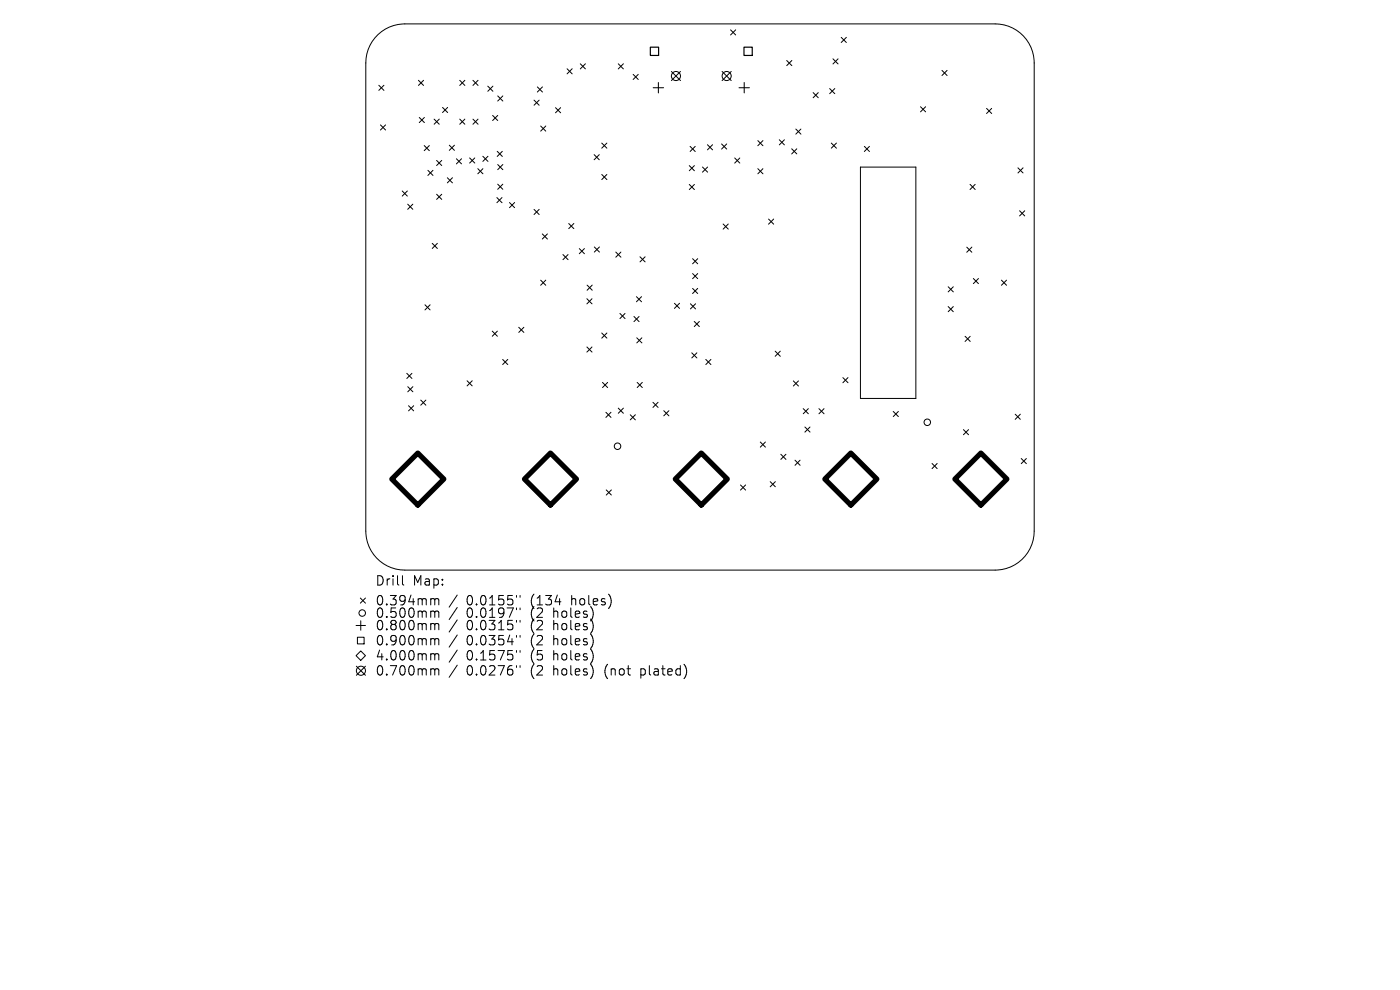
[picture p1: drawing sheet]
<svg xmlns="http://www.w3.org/2000/svg" width="297mm" height="210mm" viewBox="0 0 297 210" stroke-linecap="round" stroke-linejoin="round" font-family="sans-serif">
<defs><g id="words">
<g font-size="2.8">
<text x="79.5" y="124.5">Drill</text>
<text x="87.5" y="124.5">Map:</text>
<text x="79.5" y="128.7">0.394mm</text>
<text x="79.5" y="131.3">0.500mm</text>
<text x="99" y="128.7">0.0155&quot;</text>
<text x="99" y="131.3">0.0197&quot;</text>
<text x="112.7" y="128.7">(134</text>
<text x="112.7" y="131.3">(2</text>
<text x="117.7" y="131.3">holes)</text>
<text x="121.5" y="128.7">holes)</text>
<text x="79.5" y="134">0.800mm</text>
<text x="79.5" y="137.2">0.900mm</text>
<text x="99" y="134">0.0315&quot;</text>
<text x="99" y="137.2">0.0354&quot;</text>
<text x="112.7" y="134">(2</text>
<text x="112.7" y="137.2">(2</text>
<text x="117.7" y="134">holes)</text>
<text x="117.7" y="137.2">holes)</text>
<text x="79.5" y="140.4">4.000mm</text>
<text x="79.5" y="143.6">0.700mm</text>
<text x="99" y="140.4">0.1575&quot;</text>
<text x="99" y="143.6">0.0276&quot;</text>
<text x="112.7" y="140.4">(5</text>
<text x="112.7" y="143.6">(2</text>
<text x="117.7" y="140.4">holes)</text>
<text x="117.7" y="143.6">holes)</text>
<text x="128.7" y="143.6">(not</text>
<text x="136.5" y="143.6">plated)</text>
</g>
</g></defs>
<g fill="none" stroke="#000" stroke-width=".21">
<path d="M80.2 7.3a8.3 8.3 0 0 1 5.7-2.2h125.2a8.3 8.3 0 0 1 8.3 8.2v99.4a8.3 8.3 0 0 1-8.3 8.2h-125.2a8.3 8.3 0 0 1-8.3-8.2v-99.4a8.3 8.3 0 0 1 2.6-6zM80.4 18.1l1 1.1M81.4 18.1l-1 1.1M88.8 17l1.1 1.1M89.9 17l-1.1 1.1M97.5 17l1.1 1.1M98.6 17l-1.1 1.1M100.3 17l1.1 1.1M101.4 17l-1.1 1.1M103.5 18.3l1.1 1.1M104.6 18.3l-1.1 1.1M114 18.4l1.1 1.1"/>
<path d="M115.1 18.4l-1.1 1.1M120.3 14.6l1.1 1.1M121.4 14.6l-1.1 1.1M123.1 13.5l1.1 1.1M124.2 13.5l-1.1 1.1M131.2 13.5l1 1.1M132.2 13.5l-1 1.1M134.3 15.8l1.1 1.1M135.4 15.8l-1.1 1.1M142.4 15.2l2 1.9M144.4 15.2l-2 1.9M153.2 15.2l1.9 1.9"/>
<path d="M155 6.3l1.1 1.1M155.1 15.2l-1.9 1.9M156.1 6.3l-1.1 1.1M166.9 12.8l1.1 1.1M168 12.8l-1.1 1.1M172.5 19.6l1.1 1.1M173.6 19.6l-1.1 1.1M176 18.8l1.1 1.1M176.7 12.5l1.1 1.1M177.1 18.8l-1.1 1.1M177.8 12.5l-1.1 1.1M178.5 7.9l1 1.1"/>
<path d="M179.5 7.9l-1 1.1M199.8 14.9l1.1 1.1M200.9 14.9l-1.1 1.1M80.7 26.5l1.1 1.1M81.8 26.5l-1.1 1.1M88.9 24.9l1.1 1.1M90 30.9l1.1 1.1M90 24.9l-1.1 1.1M90.8 36.1l1.1 1.1M91.1 30.9l-1.1 1.1M91.9 36.1l-1.1 1.1M92.1 25.3l1.1 1.1"/>
<path d="M92.6 34l1.1 1.1M93.2 25.3l-1.1 1.1M93.7 34l-1.1 1.1M93.9 22.8l1.1 1.1M94.9 37.7l1.1 1.1M95 22.8l-1.1 1.1M95.3 30.8l1.1 1.1M96 37.7l-1.1 1.1M96.4 30.8l-1.1 1.1M96.8 33.7l1.1 1.1M97.5 25.3l1.1 1.1M97.9 33.7l-1.1 1.1"/>
<path d="M98.6 25.3l-1.1 1.1M99.6 33.5l1.1 1.1M100.3 25.3l1.1 1.1M100.7 33.5l-1.1 1.1M101.4 35.8l1.1 1.1M101.4 25.3l-1.1 1.1M102.4 33.2l1.1 1M102.5 35.8l-1.1 1.1M103.5 33.2l-1.1 1M104.5 24.5l1.1 1.1M105.5 32.1l1.1 1.1M105.6 20.3l1.1 1.1"/>
<path d="M105.6 34.9l1.1 1.1M105.6 39.1l1.1 1.1M105.6 24.5l-1.1 1.1M106.6 32.1l-1.1 1.1M106.7 20.3l-1.1 1.1M106.7 34.9l-1.1 1.1M106.7 39.1l-1.1 1.1M113.3 21.2l1.1 1.1M114.4 21.2l-1.1 1.1M114.7 26.7l1.1 1.1M115.8 26.7l-1.1 1.1M117.8 22.8l1.1 1.1"/>
<path d="M118.9 22.8l-1.1 1.1M126 32.8l1.1 1.1M127.1 32.8l-1.1 1.1M127.7 30.4l1 1M127.7 37l1 1.1M128.7 37l-1 1.1M128.7 30.4l-1 1M146.2 35.1l1.1 1.1M146.2 39.1l1.1 1.1M146.4 31.1l1.1 1M147.3 35.1l-1.1 1.1M147.3 39.1l-1.1 1.1"/>
<path d="M147.5 31.1l-1.1 1M149 35.4l1.1 1.1M150.1 30.7l1.1 1.1M150.1 35.4l-1.1 1.1M151.2 30.7l-1.1 1.1M153.1 30.5l1.1 1.1M154.2 30.5l-1.1 1.1M155.9 33.5l1 1.1M156.9 33.5l-1 1.1M160.8 29.8l1.1 1.1M160.8 35.8l1.1 1.1M161.9 29.8l-1.1 1.1"/>
<path d="M161.9 35.8l-1.1 1.1M165.3 29.6l1.1 1.1M166.4 29.6l-1.1 1.1M168 31.6l1 1.1M168.8 27.4l1.1 1.1M169 31.6l-1 1.1M169.9 27.4l-1.1 1.1M176.4 30.4l1 1M177.4 30.4l-1 1M182.5 35.4h11.8v49.1h-11.8zM183.4 31.1l1.1 1M184.5 31.1l-1.1 1"/>
<path d="M195.3 22.6l1.1 1.1M196.4 22.6l-1.1 1.1M205.8 39.1l1.1 1.1M206.9 39.1l-1.1 1.1M209.3 23l1.1 1.1M210.4 23l-1.1 1.1M215.9 35.6l1.1 1.1M217 35.6l-1.1 1.1M85.3 40.5l1.1 1.1M86.4 40.5l-1.1 1.1M86.5 43.3l1.1 1.1M87.6 43.3l-1.1 1.1"/>
<path d="M91.7 51.6l1.1 1.1M92.6 41.2l1.1 1.1M92.8 51.6l-1.1 1.1M93.7 41.2l-1.1 1.1M105.4 41.9l1.1 1.1M106.5 41.9l-1.1 1.1M108.1 43l1.1 1M109.2 43l-1.1 1M113.3 44.4l1.1 1.1M114.4 44.4l-1.1 1.1M114.7 59.4l1.1 1.1M115 49.6l1.1 1.1"/>
<path d="M115.8 59.4l-1.1 1.1M116.1 49.6l-1.1 1.1M119.4 54l1.1 1.1M120.5 54l-1.1 1.1M120.7 47.4l1 1.1M121.7 47.4l-1 1.1M122.9 52.7l1.1 1.1M124 52.7l-1.1 1.1M126.1 52.4l1.1 1.1M127.2 52.4l-1.1 1.1M130.6 53.5l1.1 1.1M131.7 53.5l-1.1 1.1"/>
<path d="M135.8 54.5l1.1 1.1M136.9 54.5l-1.1 1.1M146.9 54.9l1.1 1.1M146.9 58l1.1 1.1M148 54.9l-1.1 1.1M148 58l-1.1 1.1M153.4 47.5l1.1 1.1M154.5 47.5l-1.1 1.1M163 46.5l1.1 1.1M164.1 46.5l-1.1 1.1M205.1 52.4l1.1 1.1M206.2 52.4l-1.1 1.1"/>
<path d="M206.5 59.1l1.1 1.1M207.6 59.1l-1.1 1.1M212.4 59.4l1.1 1.1M213.5 59.4l-1.1 1.1M216.3 44.7l1.1 1.1M217.4 44.7l-1.1 1.1M86.3 79.2l1.1 1.1M87.4 79.2l-1.1 1.1M90.2 64.7l1 1M91.2 64.7l-1 1M104.4 70.2l1.1 1.1M105.5 70.2l-1.1 1.1"/>
<path d="M106.6 76.2l1.1 1.1M107.7 76.2l-1.1 1.1M110 69.4l1.1 1.1M111.1 69.4l-1.1 1.1M124.5 63.4l1.1 1.1M124.5 73.6l1.1 1.1M124.6 60.5l1 1.1M125.6 63.4l-1.1 1.1M125.6 73.6l-1.1 1.1M125.6 60.5l-1 1.1M127.7 70.6l1 1.1M128.7 70.6l-1 1.1"/>
<path d="M131.5 66.5l1.1 1.1M132.6 66.5l-1.1 1.1M134.5 67.1l1.1 1.1M135 62.9l1.1 1.1M135.1 71.7l1.1 1M135.6 67.1l-1.1 1.1M136.1 62.9l-1.1 1.1M136.2 71.7l-1.1 1M143.1 64.3l1.1 1.1M144.2 64.3l-1.1 1.1M146.5 64.4l1.1 1.1M146.8 74.8l1 1.1"/>
<path d="M146.9 61.2l1.1 1.1M147.3 68.2l1.1 1.1M147.6 64.4l-1.1 1.1M147.8 74.8l-1 1.1M148 61.2l-1.1 1.1M148.4 68.2l-1.1 1.1M149.7 76.2l1.1 1.1M150.8 76.2l-1.1 1.1M164.4 74.5l1.1 1.1M165.5 74.5l-1.1 1.1M201.2 60.8l1 1.1M201.2 65l1 1.1"/>
<path d="M202.2 60.8l-1 1.1M202.2 65l-1 1.1M204.7 71.3l1.1 1.1M205.8 71.3l-1.1 1.1M86.5 82l1.1 1.1M86.7 86.1l1.1 1.1M87.6 82l-1.1 1.1M87.8 86.1l-1.1 1.1M89.3 84.9l1 1.1M90.3 84.9l-1 1.1M99.1 80.8l1.1 1.1M100.2 80.8l-1.1 1.1"/>
<path d="M127.8 81.1l1.1 1.1M128.5 87.5l1.1 1M128.9 81.1l-1.1 1.1M129.6 87.5l-1.1 1M131.2 86.6l1 1.1M132.2 86.6l-1 1.1M133.7 88l1.1 1.1M134.8 88l-1.1 1.1M135.2 81.1l1.1 1.1M136.3 81.1l-1.1 1.1M138.5 85.3l1.1 1.1M139.6 85.3l-1.1 1.1"/>
<path d="M140.8 87.1l1.1 1.1M141.9 87.1l-1.1 1.1M161.3 93.8l1.1 1.1M162.4 93.8l-1.1 1.1M165.6 96.4l1.1 1.1M166.7 96.4l-1.1 1.1M168.3 80.8l1.1 1.1M168.7 97.6l1 1.1M169.4 80.8l-1.1 1.1M169.7 97.6l-1 1.1M170.4 86.7l1.1 1.1M170.8 90.6l1 1.1"/>
<path d="M171.5 86.7l-1.1 1.1M171.8 90.6l-1 1.1M173.7 86.7l1.1 1.1M174.8 86.7l-1.1 1.1M178.8 80.1l1.1 1.1M179.9 80.1l-1.1 1.1M189.5 87.3l1.1 1.1M190.6 87.3l-1.1 1.1M197.7 98.3l1.1 1.1M198.8 98.3l-1.1 1.1M204.4 91.1l1.1 1.1M205.5 91.1l-1.1 1.1"/>
<path d="M215.4 87.9l1.1 1.1M216.5 87.9l-1.1 1.1M216.7 97.3l1 1.1M217.7 97.3l-1 1.1M128.6 103.9l1.1 1.1M129.7 103.9l-1.1 1.1M157.1 102.9l1.1 1.1M158.2 102.9l-1.1 1.1M163.4 102.2l1.1 1.1M164.5 102.2l-1.1 1.1M75.5 139.1l1-1 1 1-1 1zM75.5 132.7h2"/>
<path d="M75.8 135.2h1.4v1.4h-1.4zM76.4 126.9l1.1 1M76.5 131.7v2M77.5 126.9l-1.1 1M85.4 122.1v1.7l.3 .3M91.7 127l.4 .1 .1 .2M91.7 129.6h.3l.2 .3M91.7 132.3h.3l.2 .3M91.7 135.5l.4 .1 .1 .2M91.7 138.7h.3l.2 .3M92.2 127.3l.3-.3 .5 .1 .1 1.2M92.2 127.3v1"/>
<path d="M92.2 129.9v1.1M92.2 132.6v1M92.2 135.8v1M92.2 139v1M92.2 129.9l.3-.3 .5 .1 .1 1.3M92.2 132.6l.3-.3 .5 .1 .1 1.2M92.2 135.8l.3-.3 .5 .1 .1 1.2M92.2 139l.3-.3 .5 .1 .1 1.2M97 126.2l-1.7 2.6M97 128.9l-1.7 2.5M97 131.5l-1.7 2.6M97 134.7l-1.7 2.6"/>
<path d="M97 137.9l-1.7 2.6M109.6 126.3v.4M109.6 129v.3M109.6 131.6v.4M109.6 134.8v.4M109.6 138v.4M110.3 126.3v.4M110.3 129v.3M110.3 131.6v.4M110.3 134.8v.4M110.3 138v.4M75.6 141.3l1.9 1.9"/>
<path d="M77.5 141.3l-1.9 1.9M91.7 141.9h.3l.2 .3M92.2 142.2v1M92.2 142.2l.3-.3 .5 .1 .1 1.2M97 141.1l-1.7 2.6M109.6 141.2v.4M110.3 141.2v.4"/>
<circle cx="143.4" cy="16.1" r=".97"/>
<circle cx="154.2" cy="16.1" r=".97"/>
<circle cx="131" cy="94.7" r=".69"/>
<circle cx="196.7" cy="89.6" r=".69"/>
<circle cx="76.8" cy="130" r=".69"/>
<circle cx="76.6" cy="142.3" r=".97"/>
</g>
<path d="M138.6 18.6h2.2M139.7 17.5v2.2M156.8 18.6h2.2M157.9 17.5v2.2" fill="none" stroke="#000" stroke-width=".22"/>
<path d="M138 10h1.7v1.8h-1.7zM157.8 10h1.8v1.8h-1.8z" fill="none" stroke="#000" stroke-width=".25"/>
<path d="M88.6 96.1l5.6 5.5-5.6 5.5-5.5-5.5zM116.8 96.1l5.5 5.5-5.5 5.5-5.5-5.5zM148.8 96.1l5.5 5.5-5.5 5.5-5.5-5.5zM180.5 96.1l5.5 5.5-5.5 5.5-5.5-5.5zM208.1 96.1l5.5 5.5-5.5 5.5-5.5-5.5z" fill="none" stroke="#000" stroke-width="1.1"/>
<use href="#words"/>
</svg>
